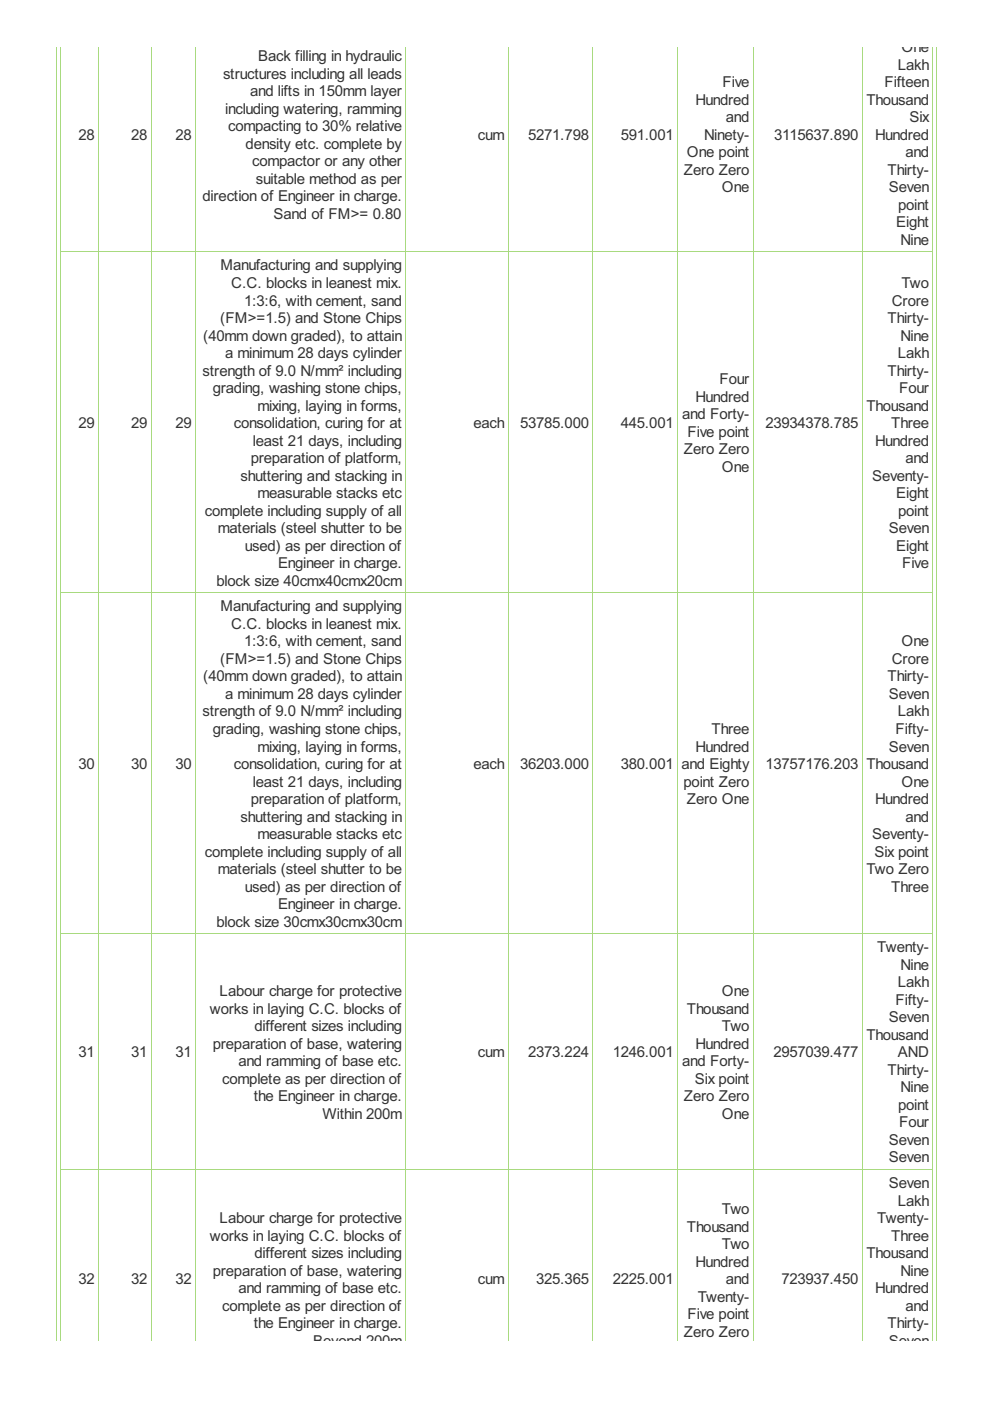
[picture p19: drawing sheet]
<svg xmlns="http://www.w3.org/2000/svg" width="210mm" height="297mm" viewBox="0 0 210 297" stroke-linecap="round" stroke-linejoin="round" font-family="sans-serif">
<defs><g id="words">
<g font-size="3.6" fill="#333">
<text x="191.1" y="11.1">One</text>
<text x="47.3" y="16.6">structures including all leads</text>
<text x="54.8" y="12.9">Back filling in hydraulic</text>
<text x="190.3" y="14.8">Lakh</text>
<text x="53" y="20.4">and lifts in 150mm layer</text>
<text x="147.5" y="22.2">Hundred</text>
<text x="153.2" y="18.5">Five</text>
<text x="183.7" y="22.2">Thousand</text>
<text x="187.6" y="18.5">Fifteen</text>
<text x="16.6" y="29.6">28</text>
<text x="27.8" y="29.6">28</text>
<text x="37.2" y="29.6">28</text>
<text x="47.8" y="24.1">including watering, ramming</text>
<text x="48.4" y="27.8">compacting to 30% relative</text>
<text x="101.3" y="29.6">cum</text>
<text x="112" y="29.6">5271.798</text>
<text x="131.6" y="29.6">591.001</text>
<text x="149.3" y="29.6">Ninety-</text>
<text x="153.9" y="25.9">and</text>
<text x="164.1" y="29.6">3115637.890</text>
<text x="185.5" y="29.6">Hundred</text>
<text x="192.8" y="25.9">Six</text>
<text x="52.1" y="31.5">density etc. complete by</text>
<text x="53.5" y="35.2">compactor or any other</text>
<text x="145.6" y="33.4">One point</text>
<text x="192" y="33.4">and</text>
<text x="54.3" y="38.9">suitable method as per</text>
<text x="145" y="37.1">Zero Zero</text>
<text x="153" y="40.8">One</text>
<text x="188.2" y="37.1">Thirty-</text>
<text x="188.5" y="40.8">Seven</text>
<text x="43" y="42.6">direction of Engineer in charge.</text>
<text x="58" y="46.4">Sand of FM&gt;= 0.80</text>
<text x="190.4" y="44.5">point</text>
<text x="190" y="48.2">Eight</text>
<text x="191" y="51.9">Nine</text>
<text x="46.7" y="57.3">Manufacturing and supplying</text>
<text x="49" y="61.1">C.C. blocks in leanest mix.</text>
<text x="51.8" y="64.8">1:3:6, with cement, sand</text>
<text x="189.1" y="64.8">Crore</text>
<text x="191.1" y="61.1">Two</text>
<text x="46.7" y="68.5">(FM&gt;=1.5) and Stone Chips</text>
<text x="188.2" y="68.5">Thirty-</text>
<text x="43.1" y="72.2">(40mm down graded), to attain</text>
<text x="47.8" y="75.9">a minimum 28 days cylinder</text>
<text x="190.3" y="75.9">Lakh</text>
<text x="191" y="72.2">Nine</text>
<text x="43" y="79.6">strength of 9.0 N/mm² including</text>
<text x="45.1" y="83.3">grading, washing stone chips,</text>
<text x="152.6" y="81.5">Four</text>
<text x="188.2" y="79.6">Thirty-</text>
<text x="190.7" y="83.3">Four</text>
<text x="54.6" y="87.1">mixing, laying in forms,</text>
<text x="144.6" y="88.9">and Forty-</text>
<text x="147.5" y="85.2">Hundred</text>
<text x="183.7" y="87.1">Thousand</text>
<text x="16.6" y="90.8">29</text>
<text x="27.8" y="90.8">29</text>
<text x="37.2" y="90.8">29</text>
<text x="49.6" y="90.8">consolidation, curing for at</text>
<text x="53.6" y="94.5">least 21 days, including</text>
<text x="100.4" y="90.8">each</text>
<text x="110.3" y="90.8">53785.000</text>
<text x="131.6" y="90.8">445.001</text>
<text x="145.8" y="92.6">Five point</text>
<text x="162.3" y="90.8">23934378.785</text>
<text x="185.5" y="94.5">Hundred</text>
<text x="188.9" y="90.8">Three</text>
<text x="51" y="101.9">shuttering and stacking in</text>
<text x="53.2" y="98.2">preparation of platform,</text>
<text x="145" y="96.3">Zero Zero</text>
<text x="153" y="100.1">One</text>
<text x="184.9" y="101.9">Seventy-</text>
<text x="192" y="98.2">and</text>
<text x="54.6" y="105.6">measurable stacks etc</text>
<text x="190" y="105.6">Eight</text>
<text x="43.4" y="109.3">complete including supply of all</text>
<text x="46.2" y="113.1">materials (steel shutter to be</text>
<text x="188.5" y="113.1">Seven</text>
<text x="190.4" y="109.3">point</text>
<text x="51.9" y="116.8">used) as per direction of</text>
<text x="190" y="116.8">Eight</text>
<text x="45.9" y="124.2">block size 40cmx40cmx20cm</text>
<text x="58.9" y="120.5">Engineer in charge.</text>
<text x="191.3" y="120.5">Five</text>
<text x="46.7" y="129.6">Manufacturing and supplying</text>
<text x="49" y="133.3">C.C. blocks in leanest mix.</text>
<text x="51.8" y="137.1">1:3:6, with cement, sand</text>
<text x="191.1" y="137.1">One</text>
<text x="46.7" y="140.8">(FM&gt;=1.5) and Stone Chips</text>
<text x="189.1" y="140.8">Crore</text>
<text x="43.1" y="144.5">(40mm down graded), to attain</text>
<text x="47.8" y="148.2">a minimum 28 days cylinder</text>
<text x="188.2" y="144.5">Thirty-</text>
<text x="188.5" y="148.2">Seven</text>
<text x="43" y="151.9">strength of 9.0 N/mm² including</text>
<text x="45.1" y="155.6">grading, washing stone chips,</text>
<text x="150.9" y="155.6">Three</text>
<text x="189.9" y="155.6">Fifty-</text>
<text x="190.3" y="151.9">Lakh</text>
<text x="54.6" y="159.3">mixing, laying in forms,</text>
<text x="147.5" y="159.3">Hundred</text>
<text x="188.5" y="159.3">Seven</text>
<text x="16.6" y="163">30</text>
<text x="27.8" y="163">30</text>
<text x="37.2" y="163">30</text>
<text x="49.6" y="163">consolidation, curing for at</text>
<text x="53.6" y="166.8">least 21 days, including</text>
<text x="100.4" y="163">each</text>
<text x="110.3" y="163">36203.000</text>
<text x="131.6" y="163">380.001</text>
<text x="144.5" y="163">and Eighty</text>
<text x="144.9" y="166.8">point Zero</text>
<text x="162.3" y="163">13757176.203</text>
<text x="183.7" y="163">Thousand</text>
<text x="191.1" y="166.8">One</text>
<text x="53.2" y="170.5">preparation of platform,</text>
<text x="145.6" y="170.5">Zero One</text>
<text x="185.5" y="170.5">Hundred</text>
<text x="51" y="174.2">shuttering and stacking in</text>
<text x="54.6" y="177.9">measurable stacks etc</text>
<text x="184.9" y="177.9">Seventy-</text>
<text x="192" y="174.2">and</text>
<text x="43.4" y="181.6">complete including supply of all</text>
<text x="46.2" y="185.3">materials (steel shutter to be</text>
<text x="183.7" y="185.3">Two Zero</text>
<text x="185.4" y="181.6">Six point</text>
<text x="51.9" y="189">used) as per direction of</text>
<text x="188.9" y="189">Three</text>
<text x="45.9" y="196.5">block size 30cmx30cmx30cm</text>
<text x="58.9" y="192.8">Engineer in charge.</text>
<text x="186" y="201.9">Twenty-</text>
<text x="190.3" y="209.3">Lakh</text>
<text x="191" y="205.6">Nine</text>
<text x="44.5" y="214.9">works in laying C.C. blocks of</text>
<text x="46.6" y="211.2">Labour charge for protective</text>
<text x="145.6" y="214.9">Thousand</text>
<text x="153" y="211.2">One</text>
<text x="189.9" y="213">Fifty-</text>
<text x="53.9" y="218.6">different sizes including</text>
<text x="153" y="218.6">Two</text>
<text x="183.7" y="220.5">Thousand</text>
<text x="188.5" y="216.8">Seven</text>
<text x="16.6" y="224.2">31</text>
<text x="27.8" y="224.2">31</text>
<text x="37.2" y="224.2">31</text>
<text x="45.1" y="222.3">preparation of base, watering</text>
<text x="50.5" y="226">and ramming of base etc.</text>
<text x="101.3" y="224.2">cum</text>
<text x="112" y="224.2">2373.224</text>
<text x="129.9" y="224.2">1246.001</text>
<text x="144.6" y="226">and Forty-</text>
<text x="147.5" y="222.3">Hundred</text>
<text x="164" y="224.2">2957039.477</text>
<text x="188.2" y="227.9">Thirty-</text>
<text x="190.3" y="224.2">AND</text>
<text x="47.1" y="229.8">complete as per direction of</text>
<text x="53.8" y="233.5">the Engineer in charge.</text>
<text x="145" y="233.5">Zero Zero</text>
<text x="147.3" y="229.8">Six point</text>
<text x="191" y="231.6">Nine</text>
<text x="68.4" y="237.2">Within 200m</text>
<text x="153" y="237.2">One</text>
<text x="190.4" y="235.3">point</text>
<text x="190.7" y="239">Four</text>
<text x="188.5" y="242.8">Seven</text>
<text x="188.5" y="246.5">Seven</text>
<text x="188.5" y="251.9">Seven</text>
<text x="153" y="257.5">Two</text>
<text x="190.3" y="255.6">Lakh</text>
<text x="44.5" y="263">works in laying C.C. blocks of</text>
<text x="46.6" y="259.3">Labour charge for protective</text>
<text x="145.6" y="261.2">Thousand</text>
<text x="186" y="259.3">Twenty-</text>
<text x="188.9" y="263">Three</text>
<text x="53.9" y="266.7">different sizes including</text>
<text x="147.5" y="268.6">Hundred</text>
<text x="153" y="264.9">Two</text>
<text x="183.7" y="266.7">Thousand</text>
<text x="16.6" y="272.3">32</text>
<text x="27.8" y="272.3">32</text>
<text x="37.2" y="272.3">32</text>
<text x="45.1" y="270.5">preparation of base, watering</text>
<text x="50.5" y="274.2">and ramming of base etc.</text>
<text x="101.3" y="272.3">cum</text>
<text x="113.7" y="272.3">325.365</text>
<text x="129.9" y="272.3">2225.001</text>
<text x="153.9" y="272.3">and</text>
<text x="165.7" y="272.3">723937.450</text>
<text x="185.5" y="274.2">Hundred</text>
<text x="191" y="270.5">Nine</text>
<text x="47.1" y="277.9">complete as per direction of</text>
<text x="53.8" y="281.6">the Engineer in charge.</text>
<text x="145.8" y="279.7">Five point</text>
<text x="147.9" y="276">Twenty-</text>
<text x="188.2" y="281.6">Thirty-</text>
<text x="192" y="277.9">and</text>
<text x="66.4" y="285.3">Beyond 200m</text>
<text x="145" y="283.5">Zero Zero</text>
<text x="188.5" y="285.3">Seven</text>
</g>
</g></defs>
<g fill="none" stroke="#a8da7f" stroke-width=".21">
<path d="M11.9 9.9v274.4M12.9 9.9v274.4M20.9 9.9v274.4M32 9.9v274.4M41.5 9.9v274.4M86.1 9.9v274.4M107.7 9.9v274.4M125.7 9.9v274.4M143.6 9.9v274.4M159.7 9.9v274.4M182.8 9.9v274.4M197.8 9.9v274.4"/>
<path d="M198.6 9.9v274.4M12.8 53.4h185.1M12.8 125.7h185.1M12.8 197.9h185.1M12.8 247.9h185.1"/>
</g>
<use href="#words"/>
</svg>
